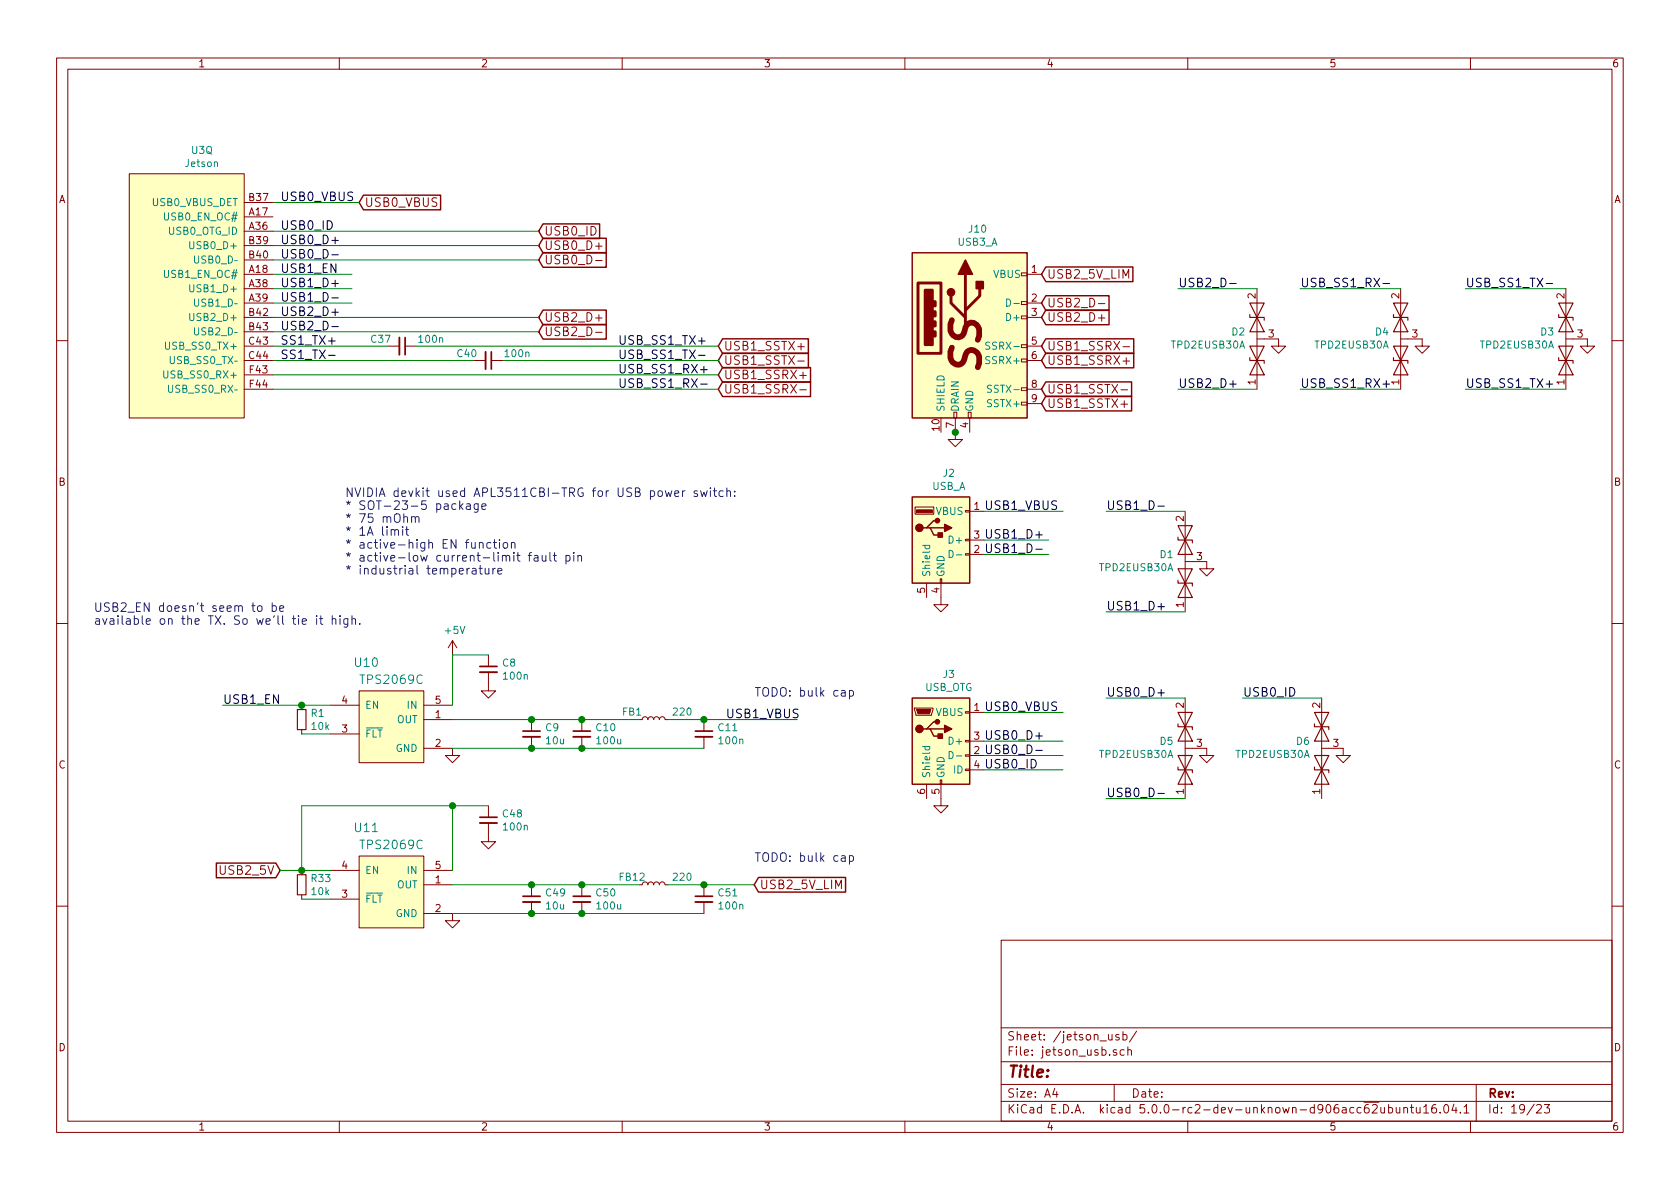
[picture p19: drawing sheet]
<svg xmlns="http://www.w3.org/2000/svg" width="297mm" height="210mm" viewBox="0 0 297 210" stroke-linecap="round" stroke-linejoin="round" font-family="sans-serif">
<defs><g id="words">
<text font-size="7.1" fill="#008484" x="173.4" y="65.3" transform="rotate(-90 173.4 65.3)">SS</text>
<text font-size="2.8" fill="#840000" x="178" y="190.5">Title:</text>
<g font-size="2.1">
<text x="49.5" y="35.6">USB0_VBUS</text>
<text x="49.5" y="40.6">USB0_ID</text>
<text x="49.5" y="43.2">USB0_D+</text>
<text x="49.5" y="45.7">USB0_D-</text>
<text x="49.5" y="50.8">USB1_D+</text>
<text x="49.5" y="53.3">USB1_D-</text>
<text x="49.5" y="48.3">USB1_EN</text>
<text x="208.3" y="50.8">USB2_D-</text>
<text x="229.9" y="50.8">USB_SS1_RX-</text>
<text x="259.1" y="50.8">USB_SS1_TX-</text>
<text x="49.5" y="55.9">USB2_D+</text>
<text x="49.5" y="58.4">USB2_D-</text>
<text x="49.5" y="61">SS1_TX+</text>
<text x="49.5" y="63.5">SS1_TX-</text>
<text x="109.2" y="61">USB_SS1_TX+</text>
<text x="109.2" y="63.5">USB_SS1_TX-</text>
<text x="109.2" y="66">USB_SS1_RX+</text>
<text x="109.2" y="68.6">USB_SS1_RX-</text>
<text x="208.3" y="68.6">USB2_D+</text>
<text x="229.9" y="68.6">USB_SS1_RX+</text>
<text x="259.1" y="68.6">USB_SS1_TX+</text>
<text x="174" y="95.2">USB1_D+</text>
<text x="174" y="90.2">USB1_VBUS</text>
<text x="195.6" y="90.2">USB1_D-</text>
<text x="174" y="97.8">USB1_D-</text>
<text x="195.6" y="107.9">USB1_D+</text>
<text x="39.4" y="124.5">USB1_EN</text>
<text x="174" y="125.7">USB0_VBUS</text>
<text x="195.6" y="123.2">USB0_D+</text>
<text x="219.7" y="123.2">USB0_ID</text>
<text x="128.3" y="127">USB1_VBUS</text>
<text x="174" y="130.8">USB0_D+</text>
<text x="174" y="133.3">USB0_D-</text>
<text x="174" y="135.9">USB0_ID</text>
<text x="195.6" y="141">USB0_D-</text>
</g>
<g font-size="2.1" fill="#840000">
<text x="64.4" y="36.6">USB0_VBUS</text>
<text x="96.2" y="41.7">USB0_ID</text>
<text x="96.2" y="44.2">USB0_D+</text>
<text x="96.2" y="46.7">USB0_D-</text>
<text x="185.1" y="49.3">USB2_5V_LIM</text>
<text x="96.2" y="56.9">USB2_D+</text>
<text x="96.2" y="59.4">USB2_D-</text>
<text x="185.1" y="56.9">USB2_D+</text>
<text x="185.1" y="54.4">USB2_D-</text>
<text x="127.9" y="62">USB1_SSTX+</text>
<text x="127.9" y="64.5">USB1_SSTX-</text>
<text x="185.1" y="64.5">USB1_SSRX+</text>
<text x="185.1" y="62">USB1_SSRX-</text>
<text x="127.9" y="67.1">USB1_SSRX+</text>
<text x="127.9" y="69.6">USB1_SSRX-</text>
<text x="185.1" y="69.6">USB1_SSTX-</text>
<text x="185.1" y="72.1">USB1_SSTX+</text>
<text x="39.2" y="154.7">USB2_5V</text>
<text x="134.3" y="157.2">USB2_5V_LIM</text>
<text x="178" y="184">Sheet: /jetson_usb/</text>
<text x="178" y="186.7">File: jetson_usb.sch</text>
<text x="178" y="196.9">KiCad E.D.A. kicad 5.0.0-rc2-dev-unknown-d906acc62ubuntu16.04.1</text>
<text x="178" y="194.1">Size: A4</text>
<text x="200" y="194.1">Date:</text>
<text x="263" y="194.1">Rev:</text>
<text x="263" y="196.9">Id: 19/23</text>
</g>
<g font-size="2.1" fill="#0000c2">
<text x="61" y="87.9">NVIDIA devkit used APL3511CBI-TRG for USB power switch:</text>
<text x="61" y="90.2">* SOT-23-5 package</text>
<text x="61" y="92.5">* 75 mOhm</text>
<text x="61" y="94.7">* 1A limit</text>
<text x="61" y="97">* active-high EN function</text>
<text x="61" y="99.3">* active-low current-limit fault pin</text>
<text x="61" y="101.6">* industrial temperature</text>
<text x="16.5" y="108.2">USB2_EN doesn't seem to be</text>
<text x="16.5" y="110.5">available on the TX. So we'll tie it high.</text>
<text x="133.3" y="123.2">TODO: bulk cap</text>
<text x="133.3" y="152.4">TODO: bulk cap</text>
</g>
<g font-size="2.1" fill="#008484">
<text x="62.8" y="117.9">U10</text>
<text x="64" y="120.9">TPS2069C</text>
<text x="62.8" y="147.1">U11</text>
<text x="64" y="150.2">TPS2069C</text>
</g>
<g font-size="1.8" fill="#840000">
<text x="35" y="11.9">1</text>
<text x="85" y="11.9">2</text>
<text x="135" y="11.9">3</text>
<text x="185" y="11.9">4</text>
<text x="235" y="11.9">5</text>
<text x="285" y="11.9">6</text>
<text x="10.4" y="35.9">A</text>
<text x="44.1" y="35.6">B37</text>
<text x="285.4" y="35.9">A</text>
<text x="44.1" y="40.6">A36</text>
<text x="44.1" y="38.1">A17</text>
<text x="44.1" y="45.7">B40</text>
<text x="44.1" y="43.2">B39</text>
<text x="44.1" y="48.3">A18</text>
<text x="44.1" y="50.8">A38</text>
<text x="44.1" y="53.3">A39</text>
<text x="182.4" y="48.3">1</text>
<text x="182.4" y="53.3">2</text>
<text x="222" y="52.8" transform="rotate(-90 222 52.8)">2</text>
<text x="247.4" y="52.8" transform="rotate(-90 247.4 52.8)">2</text>
<text x="276.6" y="52.8" transform="rotate(-90 276.6 52.8)">2</text>
<text x="44.1" y="55.9">B42</text>
<text x="44.1" y="58.4">B43</text>
<text x="182.4" y="55.9">3</text>
<text x="224.3" y="59.7">3</text>
<text x="249.7" y="59.7">3</text>
<text x="278.9" y="59.7">3</text>
<text x="44.1" y="61">C43</text>
<text x="44.1" y="63.5">C44</text>
<text x="182.4" y="61">5</text>
<text x="182.4" y="63.5">6</text>
<text x="44.2" y="66">F43</text>
<text x="44.2" y="68.6">F44</text>
<text x="182.4" y="68.6">8</text>
<text x="182.4" y="71.1">9</text>
<text x="222" y="68" transform="rotate(-90 222 68)">1</text>
<text x="247.4" y="68" transform="rotate(-90 247.4 68)">1</text>
<text x="276.6" y="68" transform="rotate(-90 276.6 68)">1</text>
<text x="166.1" y="76.1" transform="rotate(-90 166.1 76.1)">10</text>
<text x="168.7" y="75.7" transform="rotate(-90 168.7 75.7)">7</text>
<text x="171.2" y="75.7" transform="rotate(-90 171.2 75.7)">4</text>
<text x="10.4" y="85.9">B</text>
<text x="285.4" y="85.9">B</text>
<text x="172.2" y="90.2">1</text>
<text x="172.2" y="95.2">3</text>
<text x="209.3" y="92.2" transform="rotate(-90 209.3 92.2)">2</text>
<text x="172.2" y="97.8">2</text>
<text x="211.6" y="99.1">3</text>
<text x="163.6" y="104.9" transform="rotate(-90 163.6 104.9)">5</text>
<text x="166.1" y="104.9" transform="rotate(-90 166.1 104.9)">4</text>
<text x="209.3" y="107.4" transform="rotate(-90 209.3 107.4)">1</text>
<text x="60.5" y="124.5">4</text>
<text x="77" y="124.5">5</text>
<text x="172.2" y="125.7">1</text>
<text x="209.3" y="125.2" transform="rotate(-90 209.3 125.2)">2</text>
<text x="233.4" y="125.2" transform="rotate(-90 233.4 125.2)">2</text>
<text x="60.5" y="129.5">3</text>
<text x="77" y="127">1</text>
<text x="172.2" y="130.8">3</text>
<text x="10.4" y="135.9">C</text>
<text x="77" y="132.1">2</text>
<text x="172.2" y="133.3">2</text>
<text x="172.2" y="135.9">4</text>
<text x="211.6" y="132.1">3</text>
<text x="235.7" y="132.1">3</text>
<text x="285.4" y="135.9">C</text>
<text x="163.6" y="140.4" transform="rotate(-90 163.6 140.4)">6</text>
<text x="166.1" y="140.4" transform="rotate(-90 166.1 140.4)">5</text>
<text x="209.3" y="140.4" transform="rotate(-90 209.3 140.4)">1</text>
<text x="233.4" y="140.4" transform="rotate(-90 233.4 140.4)">1</text>
<text x="60.5" y="153.7">4</text>
<text x="77" y="153.7">5</text>
<text x="60.5" y="158.7">3</text>
<text x="77" y="156.2">1</text>
<text x="77" y="161.3">2</text>
<text x="10.4" y="185.9">D</text>
<text x="285.4" y="185.9">D</text>
<text x="35" y="199.9">1</text>
<text x="85" y="199.9">2</text>
<text x="135" y="199.9">3</text>
<text x="185" y="199.9">4</text>
<text x="235" y="199.9">5</text>
<text x="285" y="199.9">6</text>
</g>
<g font-size="1.8" fill="#008484">
<text x="32.9" y="29.5">Jetson</text>
<text x="33.9" y="27.2">U3Q</text>
<text x="27" y="36.4">USB0_VBUS_DET</text>
<text x="29.4" y="39">USB0_EN_OC#</text>
<text x="29.9" y="41.5">USB0_OTG_ID</text>
<text x="171.4" y="41.1">J10</text>
<text x="34.2" y="44.1">USB0_D+</text>
<text x="35.2" y="46.6">USB0_D</text>
<text x="169.4" y="43.5">USB3_A</text>
<text x="29.4" y="49.1">USB1_EN_OC#</text>
<text x="34.2" y="51.7">USB1_D+</text>
<text x="175.7" y="49.1">VBUS</text>
<text x="34.2" y="56.8">USB2_D+</text>
<text x="35.2" y="59.3">USB2_D</text>
<text x="35.2" y="54.2">USB1_D</text>
<text x="178.3" y="56.8">D+</text>
<text x="217.8" y="59.3">D2</text>
<text x="243.2" y="59.3">D4</text>
<text x="272.4" y="59.3">D3</text>
<text x="29.8" y="61.8">USB_SS0_TX+</text>
<text x="30.9" y="64.4">USB_SS0_TX</text>
<text x="65.7" y="60.6">C37</text>
<text x="74.2" y="60.6">100n</text>
<text x="80.9" y="63.2">C40</text>
<text x="89.4" y="63.2">100n</text>
<text x="174.8" y="64.4">SSRX+</text>
<text x="175.2" y="61.8">SSRX-</text>
<text x="207.3" y="61.6">TPD2EUSB30A</text>
<text x="232.7" y="61.6">TPD2EUSB30A</text>
<text x="261.9" y="61.6">TPD2EUSB30A</text>
<text x="29.6" y="66.9">USB_SS0_RX+</text>
<text x="30.7" y="69.5">USB_SS0_RX</text>
<text x="175.4" y="69.5">SSTX-</text>
<text x="167" y="72.9" transform="rotate(-90 167 72.9)">SHIELD</text>
<text x="169.5" y="72.9" transform="rotate(-90 169.5 72.9)">DRAIN</text>
<text x="172.1" y="72.9" transform="rotate(-90 172.1 72.9)">GND</text>
<text x="174.9" y="72">SSTX+</text>
<text x="164.8" y="86.6">USB_A</text>
<text x="166.8" y="84.3">J2</text>
<text x="165.5" y="91.1">VBUS</text>
<text x="168.1" y="96.1">D+</text>
<text x="194.6" y="101">TPD2EUSB30A</text>
<text x="205.1" y="98.7">D1</text>
<text x="164.5" y="102.1" transform="rotate(-90 164.5 102.1)">Shield</text>
<text x="167" y="102.1" transform="rotate(-90 167 102.1)">GND</text>
<text x="78.8" y="112.1">+5V</text>
<text x="88.9" y="117.9">C8</text>
<text x="166.8" y="119.9">J3</text>
<text x="64.5" y="125.3">EN</text>
<text x="72.1" y="125.3">IN</text>
<text x="89.2" y="120.2">100n</text>
<text x="163.5" y="122.2">USB_OTG</text>
<text x="55" y="126.8">R1</text>
<text x="55.2" y="129.1">10k</text>
<text x="64.5" y="130.4">FLT</text>
<text x="70.2" y="127.9">OUT</text>
<text x="96.5" y="129.3">C9</text>
<text x="96.6" y="131.6">10u</text>
<text x="105.5" y="129.3">C10</text>
<text x="105.7" y="131.6">100u</text>
<text x="110.1" y="126.5">FB1</text>
<text x="119.2" y="126.5">220</text>
<text x="127.1" y="129.3">C11</text>
<text x="127.3" y="131.6">100n</text>
<text x="165.5" y="126.6">VBUS</text>
<text x="168.1" y="131.7">D+</text>
<text x="205.1" y="131.7">D5</text>
<text x="229.3" y="131.7">D6</text>
<text x="70" y="133">GND</text>
<text x="164.5" y="137.7" transform="rotate(-90 164.5 137.7)">Shield</text>
<text x="167" y="137.7" transform="rotate(-90 167 137.7)">GND</text>
<text x="168.7" y="136.8">ID</text>
<text x="194.6" y="134">TPD2EUSB30A</text>
<text x="218.7" y="134">TPD2EUSB30A</text>
<text x="89" y="144.5">C48</text>
<text x="89.2" y="146.9">100n</text>
<text x="55.1" y="156">R33</text>
<text x="64.5" y="154.6">EN</text>
<text x="72.1" y="154.6">IN</text>
<text x="109.6" y="155.7">FB12</text>
<text x="119.2" y="155.7">220</text>
<text x="55.2" y="158.3">10k</text>
<text x="64.5" y="159.6">FLT</text>
<text x="70.2" y="157.1">OUT</text>
<text x="96.6" y="158.5">C49</text>
<text x="96.6" y="160.8">10u</text>
<text x="105.5" y="158.5">C50</text>
<text x="105.7" y="160.8">100u</text>
<text x="127.1" y="158.5">C51</text>
<text x="127.3" y="160.8">100n</text>
<text x="70" y="162.2">GND</text>
</g>
</g></defs>
<g fill="none" stroke="#840000" stroke-width=".18">
<path d="M10 10.3h277v189.9h-277zM12 12.2h273v186.1h-273zM60 10.3v1.9M110 10.3v1.9M160 10.3v1.9M210 10.3v1.9M260 10.3v1.9M22.9 30.7h20.3v43.2h-20.3zM43.2 38.3h5.1M43.2 35.8h5.1M43.2 46h5.1M43.2 56.1h5.1"/>
<path d="M43.2 58.7h5.1M43.2 40.9h5.1M43.2 48.5h5.1M43.2 51h5.1M43.2 53.6h5.1M43.2 43.4h5.1M105.3 56.2h1.2M105.3 58.8h1.2M105.3 43.5h1.2M105.3 46.1h1.2M180.6 55.9h1v.5h-1zM180.6 53.3h1v.5h-1z"/>
<path d="M180.6 48.3h1v.5h-1zM181.6 56.1h2.5M181.6 48.5h2.5M181.6 53.6h2.5M194.2 56.2h1.2M194.2 53.7h1.2M222.2 59.9h3.9v1.3h1.2l-1.2 1.3-1.3-1.3h1.3M222.2 51v17.8M247.6 59.9h3.9v1.3h1.2l-1.2 1.3-1.3-1.3h1.3M247.6 51v17.8M276.9 59.9h3.8v1.3h1.2l-1.2 1.3-1.3-1.3h1.3M276.9 51v17.8"/>
<path d="M10 60.2h2M43.2 61.2h5.1M43.2 66.3h5.1M43.2 63.7h5.1M43.2 68.8h5.1M68.6 61.2h2M71.6 61.2h2.1M83.8 63.7h2.1M86.9 63.7h2M141 61.3h1.2M141 63.8h1.2M141.4 66.4h1.2"/>
<path d="M141.4 68.9h1.2M168.7 72.9h.5v1h-.5zM168.9 73.9v3.8h1.3l-1.3 1.3-1.3-1.3h1.3M171.2 72.9h.5v1h-.5zM171.4 73.9v2.5M180.6 71.1h1v.5h-1zM180.6 68.6h1v.5h-1zM180.6 63.5h1v.5h-1zM180.6 61h1v.5h-1zM181.6 61.2h2.5M181.6 63.7h2.5M181.6 68.8h2.5"/>
<path d="M181.6 71.4h2.5M198.2 68.9h1.2M198.2 71.5h1.2M198.6 61.3h1.1M198.6 63.8h1.1M285 60.2h2M161.8 89.7h3.3v1.2h-3.3zM170.7 97.9h.7v.3h-.7zM170.7 95.4h.7v.2h-.7zM170.7 90.3h.7v.2h-.7zM171.4 90.4h2.6M171.4 98h2.6"/>
<path d="M171.4 95.5h2.6M209.5 99.3h3.9v1.3h1.2l-1.2 1.2-1.3-1.2h1.3M209.5 90.4v17.8M10 110.3h2M80 113.3l-.8 1.2M80 113.3v2.5M80 113.3l.8 1.2M86.4 118.9v3.3h1.2l-1.2 1.2-1.3-1.2h1.3M86.4 115.8v2.1M163.8 103.1v2.6M166.2 102.4h.3v.7h-.3zM166.4 103.1v3.8h1.2l-1.2 1.3-1.3-1.3h1.3"/>
<path d="M285 110.3h2M53.3 124.7v.8M53.3 129v.8M58.4 129.8h5.1M58.4 124.7h5.1M63.5 122.2h11.4v12.7h-11.4zM74.9 132.3h5.1v1.3h1.3l-1.3 1.3-1.3-1.3h1.3M74.9 127.2h5.1M74.9 124.7h5.1M94 127.2v2.1M94 130.3v2M102.9 127.2v2.1"/>
<path d="M102.9 130.3v2M113 127.2h.5l.2-.3 .2-.2 .5 .2 .2 .3 .1-.3 .3-.2 .4 .2 .2 .3 .1-.3 .3-.2 .4 .2 .2 .3 .1-.3 .3-.2 .4 .2 .2 .3h.5M124.5 127.2v2.1M124.5 130.3v2M161.7 125.2h3.3v.3l-.3 1h-2.8zM163.8 138.7v2.5M166.2 137.9h.3v.8h-.3zM166.4 138.7v3.8h1.2l-1.2 1.3-1.3-1.3h1.3M170.7 136h.7v.3h-.7zM170.7 133.5h.7v.2h-.7zM170.7 130.9h.7v.3h-.7zM170.7 125.9h.7v.2h-.7z"/>
<path d="M171.4 126h2.6M171.4 133.6h2.6M171.4 131.1h2.6M171.4 136.1h2.6M209.5 132.3h3.9v1.3h1.2l-1.2 1.3-1.3-1.3h1.3M209.5 123.4v17.8M233.7 132.3h3.8v1.3h1.3l-1.3 1.3-1.3-1.3h1.3M233.7 123.4v17.8M53.3 153.9v.8M53.3 158.2v.8M58.4 159h5.1M58.4 153.9h5.1"/>
<path d="M63.5 151.4h11.4v12.7h-11.4zM74.9 156.5h5.1M74.9 153.9h5.1M86.4 145.5v3.3h1.2l-1.2 1.3-1.3-1.3h1.3M86.4 142.5v2M94 156.5v2M94 159.5v2M102.9 156.5v2M102.9 159.5v2M113 156.5h.5l.2-.4 .2-.1 .5 .1 .2 .4 .1-.4 .3-.1 .4 .1 .2 .4 .1-.4 .3-.1 .4 .1 .2 .4 .1-.4 .3-.1 .4 .1 .2 .4h.5M124.5 156.5v2M124.5 159.5v2"/>
<path d="M10 160.2h2M74.9 161.5h5.1v1.3h1.3l-1.3 1.3-1.3-1.3h1.3M177 166.3h108v32h-108zM285 160.2h2M60 198.3v1.9M110 198.3v1.9M160 198.3v1.9M177 194.8h108M177 191.8h108M177 187.8h108M177 181.8h108M186.5 192.5l-.4 1h1"/>
<path d="M186.8 193v1M197 191.8v3M197.4 185.7a.37 .37 0 0 0-.6 .1l.1 .2 .5 .2 .1 .1-.2 .3-.5-.1M197.8 183a.37 .37 0 0 0-.5 .1v.3l.5 .1 .1 .1-.2 .3-.4-.1M198.6 183l.4-.1 .3 .3-.1 .6-.2 .1-.4-.1M198.6 182.4v1.5M198.8 185.7l-.5-.1-.3 .3 .1 .6 .2 .1 .5-.1M199.4 185.7h.1a.37 .37 0 0 1 .6 .1v.8M199.4 185.1v1.5M201 182.3l-1.3 2M210 198.3v1.9M242.4 194.9h1.4"/>
<path d="M242.6 195.5l.3-.2h.3l.3 .5-.9 1h.9M244.1 195.8v.8a.37 .37 0 0 0 .7 .1M244.8 195.8v1M245.5 195.9l.4-.1 .3 .3v.6l-.3 .1-.4-.1M245.5 195.3v1.5M246.9 195.8v.9l.4 .1 .2-.1M247.5 195.8v1M248.2 196l.1-.1a.37 .37 0 0 1 .6 .1v.8M248.2 195.8v1M249.4 195.8h.5M249.6 195.3v1.3l.3 .2M250.4 195.8v.8a.39 .39 0 0 0 .7 .1"/>
<path d="M251.1 195.8v1M251.7 195.8l.4-.5v1.5M251.7 196.8h.9M253.8 195.3a.59 .59 0 0 0-.7 .7l.1 .7 .2 .1 .5-.1 .1-.5-.2-.2-.4-.1-.3 .3M254.6 196.7v.1M255.4 195.5l.2-.2a.81 .81 0 0 1 .6 .6 .81 .81 0 0 1-.3 .8l-.1 .1a.79 .79 0 0 1-.4-1.3zM257.1 195.2l-.4 1.1h.9M257.4 195.8v1M258.2 196.7v.1M258.9 195.8l.4-.5v1.5M258.9 196.8h.8M260 198.3v1.9"/>
<path d="M261 191.8v6.5M271.7 195.5l.2-.2h.4l.2 .5-.9 1h.9M273 195.3h1l-.5 .6 .4 .1v.7l-.2 .1-.7-.1"/>
</g>
<g fill="#ffffc2" stroke="#ffffc2" stroke-width=".18">
<path d="M22.9 30.7h20.3v43.2h-20.3z"/>
<path d="M63.5 151.4h11.4v12.7h-11.4z"/>
<path d="M161.3 44.7h20.3v29.2h-20.3z"/>
<path d="M161.3 87.9h10.1v15.2h-10.1z"/>
<path d="M63.5 122.2h11.4v12.7h-11.4z"/>
<path d="M161.3 123.4h10.1v15.3h-10.1z"/>
</g>
<g fill="none" stroke="#008484" stroke-width=".18">
<path d="M33.6 55.4v1.1l.2 .2 .4-.1 .1-.1v-1.1M33.6 50.3v1.1l.2 .2h.4l.1-.2v-1.1M33.6 42.7v1.1l.2 .2 .4-.1 .1-.1v-1.1M34.4 45.3v1l.2 .2h.4l.1-.2v-1M34.4 58v1l.2 .2h.4l.1-.2v-1M34.4 52.9v1l.2 .2h.4l.1-.2v-1M178 52.9a.64 .64 0 0 1 .7 .6 .64 .64 0 0 1-.7 .6zM179.2 53.7h1M29 65.6v1l.2 .2h.4l.1-.2v-1M29.3 60.5v1l.2 .3 .4-.1 .1-.2v-1M29.8 68.1v1.1l.2 .2 .4-.1 .1-.1v-1.1M30.1 63v1.1l.3 .2h.3l.1-.2v-1.1"/>
<path d="M175.3 68.2l-.5-.1-.1 .1-.1 .3 .1 .2 .5 .2 .1 .3-.2 .2-.5-.1M163.1 96.4h1.3M163.6 96.4v.4l.2 .2 .5-.1v-.5M167.8 97.3a.64 .64 0 0 1 .7 .7 .64 .64 0 0 1-.7 .6zM169.1 98.1h1M163.1 132h1.3M163.6 132v.4l.2 .2 .5-.1v-.5M167.8 132.9a.64 .64 0 0 1 .7 .6 .64 .64 0 0 1-.7 .7zM169.1 133.7h1"/>
</g>
<path d="M70.6 59.7v3M85.9 62.2v3.1M84.8 118.9h3.1M92.5 130.3h3M101.3 130.3h3.1M122.9 130.3h3.1M84.8 145.5h3.1M92.5 159.5h3M101.3 159.5h3.1M122.9 159.5h3.1" fill="none" stroke="#840000" stroke-width=".33"/>
<path d="M71.6 59.7v3M86.9 62.2v3.1M84.8 117.9h3.1M92.5 129.3h3M101.3 129.3h3.1M122.9 129.3h3.1M84.8 144.5h3.1M92.5 158.5h3M101.3 158.5h3.1M122.9 158.5h3.1" fill="none" stroke="#840000" stroke-width=".3"/>
<g fill="none" stroke="#840000" stroke-width=".2">
<path d="M221 55.6v.5h2.5v.5M221 53.6l2.5 5.1h-2.5l2.5-5.1zM246.4 55.6v.5h2.5v.5M246.4 53.6l2.5 5.1h-2.5l2.5-5.1zM275.6 55.6v.5h2.5v.5M275.6 53.6l2.5 5.1h-2.5l2.5-5.1zM221 63.2v.5h2.5v.6M221 61.2h2.5l-2.5 5.1h2.5zM246.4 63.2v.5h2.5v.6M246.4 61.2h2.5l-2.5 5.1h2.5zM275.6 63.2v.5h2.5v.6M275.6 61.2h2.5l-2.5 5.1h2.5z"/>
<path d="M208.3 95v.5h2.5v.5M208.3 93l2.5 5h-2.5l2.5-5zM208.3 102.6v.5h2.5v.5M208.3 100.6h2.5l-2.5 5.1h2.5zM52.6 125.5h1.5v3.5h-1.5zM208.3 135.6v.5h2.5v.5M208.3 128v.5h2.5v.5M208.3 133.6h2.5l-2.5 5.1h2.5zM208.3 126l2.5 5.1h-2.5l2.5-5.1zM232.4 135.6v.5h2.5v.5M232.4 128v.5h2.5v.5M232.4 133.6h2.5l-2.5 5.1h2.5z"/>
<path d="M232.4 126l2.5 5.1h-2.5l2.5-5.1zM52.6 154.7h1.5v3.5h-1.5z"/>
</g>
<g fill="none" stroke="#840000" stroke-width=".25">
<path d="M64.3 34.5h13.6v2.6h-13.6l-.8-1.3zM96 39.6h10v2.6h-10l-.8-1.3zM96 54.8h11.2v2.6h-11.2l-.8-1.3zM96 57.4h11.2v2.6h-11.2l-.8-1.3zM96 42.1h11.2v2.6h-11.2l-.8-1.3zM96 44.7h11.2v2.6h-11.2l-.8-1.3zM127.8 59.9h15.1v2.6h-15.1l-.8-1.3zM161.3 44.7h20.3v29.2h-20.3zM184.9 47.2h15.4v2.6h-15.4l-.8-1.3zM184.9 59.9h15.6v2.6h-15.6l-.8-1.3zM184.9 54.8h11.2v2.6h-11.2l-.8-1.3zM184.9 52.3h11.2v2.6h-11.2l-.8-1.3z"/>
<path d="M127.8 62.5h15.1v2.5h-15.1l-.8-1.3zM127.8 65h15.5v2.6h-15.5l-.8-1.3zM127.8 67.5h15.5v2.6h-15.5l-.8-1.3zM184.9 62.5h15.6v2.5h-15.6l-.8-1.3zM184.9 70.1h15.2v2.6h-15.2l-.8-1.3zM184.9 67.5h15.2v2.6h-15.2l-.8-1.3zM161.3 87.9h10.1v15.2h-10.1zM163.8 93.3h.7l.6 1.3h1.3M164.5 93.3h2.5M165.7 92.1h-.6l-1.3 1.2h-.6M161.3 123.4h10.1v15.3h-10.1zM163.8 128.9h.7l.6 1.3h1.3"/>
<path d="M164.5 128.9h2.5M165.7 127.6h-.6l-1.3 1.3h-.6M38.3 152.6h10.5l.7 1.3-.7 1.3h-10.5zM134.1 155.2h15.4v2.6h-15.4l-.8-1.3z"/>
</g>
<g fill="#840000" stroke="#840000" stroke-width=".25">
<path d="M172.6 49.8h1.3v1.2h-1.3z"/>
<path d="M170.7 46l1.3 2.5h-2.6z"/>
<path d="M165.9 94.2h.7v.8h-.7z"/>
<path d="M167 92.7l1.3 .6-1.3 .7z"/>
<path d="M165.9 129.8h.7v.8h-.7z"/>
<path d="M167 128.3l1.3 .6-1.3 .6z"/>
<circle cx="168.1" cy="51.7" r=".63"/>
<circle cx="162.6" cy="93.3" r=".63"/>
<circle cx="165.7" cy="92.1" r=".38"/>
<circle cx="162.6" cy="128.9" r=".63"/>
<circle cx="165.7" cy="127.6" r=".38"/>
</g>
<path d="M162.3 50h4.1v12.5h-4.1zM165.1 58.7h.3v.7h-.3zM165.1 56.9h.3v.8h-.3zM165.1 55.1h.3v.8h-.3zM165.1 53.3h.3v.8h-.3zM168.1 52.3v1.3l2.6 2.5M170.7 48.5v8.9M173.2 51v1.3l-2.5 2.6" fill="none" stroke="#840000" stroke-width=".51"/>
<path d="M163.6 51.3h1.2v9.7h-1.2z" fill="#840000" stroke="#840000" stroke-width=".51"/>
<g fill="#840000" stroke="#840000" stroke-width=".18">
<path d="M162.1 90.2h2.7v.5h-2.7z"/>
<path d="M162.1 125.5h2.5l-.3 .7h-2z"/>
</g>
<g fill="none" stroke="#000" stroke-width=".18">
<path d="M58.7 42.5h1.1M58.7 45.1h1.1M58.7 50.1h1.1M58.7 52.7h1.1M58.7 55.2h1.1M58.7 57.8h1.1M217.4 50.1h1.2M244.5 50.1h1.2M273.4 50.1h1.1M58.1 62.8h1.2M123.5 60.3h1.2M123.5 62.8h1.2"/>
<path d="M123.9 65.4h1.1M123.9 67.9h1.1M217.4 67.9h1.2M244.5 67.9h1.2M273.4 67.9h1.1M183.1 94.6h1.2M183.1 97.1h1.2M204.7 89.5h1.2M204.7 107.3h1.2M183.1 130.1h1.2M183.1 132.7h1.2M204.7 122.5h1.2"/>
<path d="M204.7 140.3h1.2"/>
</g>
<g fill="none" stroke="#0000c2" stroke-width=".18">
<path d="M69.8 93.8a.36 .36 0 0 1 .3-.2 .36 .36 0 0 1 .4 .2v.9M71.2 93.1v.2M71.2 93.6v1.1M71.7 93.6h.6M71.9 93.1v1.3l.4 .3M72.8 91.5l.2-.1h.4v1M72.8 91.4v1M73.4 91.6a.36 .36 0 0 1 .4-.3 .36 .36 0 0 1 .3 .3v.8M81.3 88.6v1.5M81.4 89.5l.5 .6M81.9 89.1l-.6 .6M82.5 89.1h.6l.1 1"/>
<path d="M83.2 89.4l-.5 .1a.3 .3 0 0 0-.3 .3 .3 .3 0 0 0 .3 .3l.5-.1M84.5 89.1v1.2l-.2 .3-.4-.1M84.5 89.1h-.4l-.3 .3 .1 .6h.6M84.8 96.1l.2-.2 .3 .1 .1 .9M84.9 100v1.3l.1 .1 .3 .1M85.2 89.6l.7-.2v-.3h-.5l-.2 .2 .1 .7h.6M86.8 96l-.4-.1-.3 .2v.7a.48 .48 0 0 0 .7 .1M87.2 95.9h.6M87.4 95.4v1.3l.1 .2h.3M88.3 95.4v.1M88.3 95.9v1M89 96.1l.3-.2 .4 .2 .1 .5-.2 .3h-.3l-.3-.1z"/>
<path d="M90.4 96.1l.2-.2 .4 .1 .1 .9M90.4 95.9v1M93.4 98.2h.6M94 97.7l-.4 .2v1.3M94.5 98.3h.6v.9M95.1 98.6h-.5a.31 .31 0 0 0-.2 .3 .31 .31 0 0 0 .2 .3h.5M95.9 98.2v.8a.37 .37 0 0 0 .3 .2 .37 .37 0 0 0 .3-.1M96.5 98.2v1M97.2 97.7v1.3l.3 .2M97.8 98.2h.6M98 97.7v1.3l.4 .2M100.1 98.3l.4-.1 .3 .3-.1 .7h-.6"/>
<path d="M100.1 98.2v1.5M101.4 97.7v.1M101.4 98.2v1M102.2 98.3l.2-.1 .3 .1 .1 .9M102.2 98.2v1M119.3 87.3l.7-.2v-.2l-.5-.1-.2 .2 .1 .7h.6M120.7 86.8v1M121.1 86.8l-.4 .3M123.3 86.9a.37 .37 0 0 0-.6 .1l.1 .2 .6 .3-.3 .3-.4-.1M123.9 86.8l.3 1 .3-.7 .2 .7 .3-1M125.6 86.3v.1M125.6 86.8v1"/>
<path d="M126.1 86.8h.6M126.3 86.3v1.3l.4 .2M127.9 86.9l-.5-.1-.2 .1v.7a.48 .48 0 0 0 .7 .1M128.5 86.9l.2-.1 .4 .1 .1 .9M128.5 86.3v1.5M129.9 87.6v.2M129.9 86.9v.1M45.6 107.2l.2-.1 .5 .1v.6l-.1 .2-.4 .1-.2-.1zM48.1 107.2l.5-.1 .2 .1v.8a.48 .48 0 0 1-.7 0M48.1 106.6v1.5M49.5 107.6l.7-.1-.1-.3-.4-.1-.2 .2v.7h.6M53.4 109.9l.8-.2-.1-.2-.4-.1-.3 .2 .1 .7h.6"/>
<path d="M56 108.9v.1M56 109.4v1M56.5 109.4h.6M56.7 108.9v1.3l.1 .1 .3 .1M58.8 109.5l.2-.1 .3 .1 .1 .9M58.8 108.9v1.5M60.1 108.9v.1M60.1 109.4v1M61.5 109.4v1.2l-.3 .3-.4-.1M61.5 109.5l-.4-.1-.3 .1v.8a.48 .48 0 0 0 .7 0M62.2 109.5l.2-.1 .4 .1 .1 .9M62.2 108.9v1.5"/>
<path d="M63.6 110.3v.1M83.5 100.6h.6l.1 .9M84.2 100.9h-.5a.3 .3 0 0 0-.3 .3 .3 .3 0 0 0 .3 .3l.5-.1M84.7 100.5h.6M85.8 100.5l.1 .9 .3 .1 .2-.1M86.4 100.5v1M87.1 100.5v1M87.6 100.5l-.5 .3M88 101l.7-.1v-.3l-.5-.1-.2 .2 .1 .7h.6M148.8 122.2h.6l.1 .9M149.5 122.4l-.6 .1a.3 .3 0 0 0-.2 .3 .3 .3 0 0 0 .2 .3l.6-.1M150.2 122.2l.4-.1 .3 .3v.4l-.2 .2h-.5"/>
<path d="M150.2 122.1v1.5M148.8 151.4h.6l.1 .9M149.5 151.7h-.6a.3 .3 0 0 0-.2 .3 .3 .3 0 0 0 .2 .3l.6-.1M150.2 151.4l.4-.1 .3 .3v.4l-.2 .2h-.5M150.2 151.3v1.5"/>
</g>
<g fill="none" stroke="#008400" stroke-width=".18">
<path d="M48.3 35.8h15.2M48.3 43.4h46.9M48.3 46h46.9M48.3 51h13.9M48.3 53.6h13.9M48.3 56.1h46.9M48.3 58.7h46.9M48.3 48.5h13.9M48.3 40.9h46.9M208.3 51h13.9M229.9 51h17.7M259.1 51h17.8"/>
<path d="M48.3 61.2h20.3M48.3 63.7h35.5M48.3 66.3h78.7M48.3 68.8h78.7M73.7 61.2h53.3M88.9 63.7h38.1M208.3 68.8h13.9M229.9 68.8h17.7M259.1 68.8h17.8M174 90.4h14M174 95.5h11.4M174 98h11.4"/>
<path d="M195.6 90.4h13.9M86.4 115.8h-6.4v8.9M195.6 108.2h13.9M39.4 124.7h19M53.3 129.8h5.1M80 127.2h33M80 132.3h44.5M118.1 127.2h22.9M174 126h14M174 131.1h14M174 133.6h14M174 136.1h14"/>
<path d="M195.6 123.4h13.9M219.7 123.4h14M49.5 153.9h8.9M53.3 159h5.1M80 156.5h33M80 142.5v11.4M86.4 142.5h-33.1v11.4M118.1 156.5h15.2M195.6 141.2h13.9M80 161.5h44.5"/>
</g>
<g fill="#008400" stroke="#008400" stroke-width=".25">
<circle cx="94" cy="156.5" r=".51"/>
<circle cx="94" cy="161.5" r=".51"/>
<circle cx="102.9" cy="156.5" r=".51"/>
<circle cx="124.5" cy="156.5" r=".51"/>
<circle cx="102.9" cy="161.5" r=".51"/>
<circle cx="168.9" cy="76.4" r=".51"/>
<circle cx="53.3" cy="124.7" r=".51"/>
<circle cx="94" cy="127.2" r=".51"/>
<circle cx="94" cy="132.3" r=".51"/>
<circle cx="102.9" cy="127.2" r=".51"/>
<circle cx="124.5" cy="127.2" r=".51"/>
<circle cx="102.9" cy="132.3" r=".51"/>
<circle cx="53.3" cy="153.9" r=".51"/>
<circle cx="80" cy="142.5" r=".51"/>
</g>
<use href="#words"/>
</svg>
